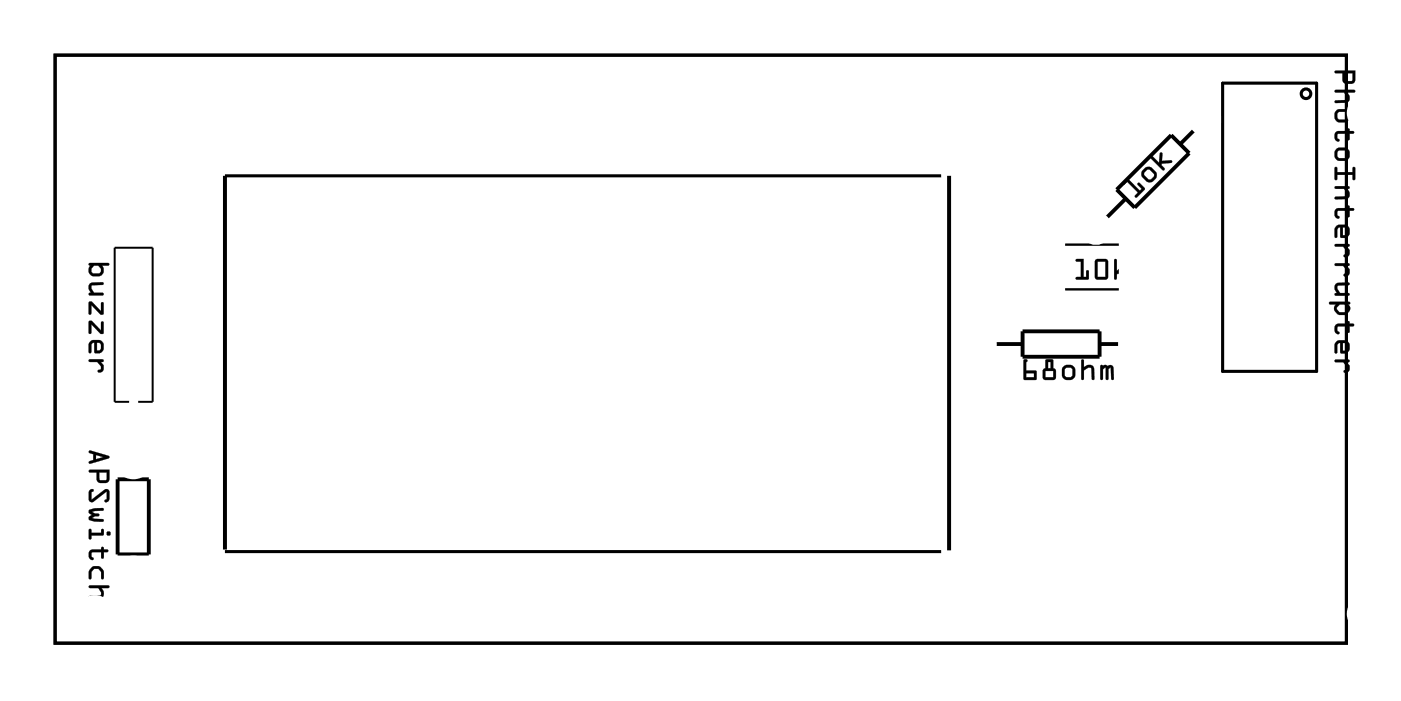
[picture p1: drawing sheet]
<svg xmlns="http://www.w3.org/2000/svg" width="92mm" height="46mm" viewBox="0 0 92 46" stroke-linecap="round" stroke-linejoin="round" font-family="sans-serif">
<g fill="none" stroke="#000" stroke-width=".2">
<path d="M3.6 3.6h85.2v38.8h-85.2zM80.7 5.5h6.2v19h-6.2z"/>
<circle cx="86.2" cy="6.2" r=".32"/>
</g>
<g fill="#000">
<path d="M68.8 16.1h.9v3.1h-.9zM74.4 16.1h.8v3.1h-.8z"/>
<path d="M3.6 3.6h85.2v38.8h-85.2zM3.6 3.6v38.8h85.2v-38.8z"/>
<path d="M5.9 17.4l1.2-.1 .1 .1-.1 .1h-.4l.1 .4-.2 .3h-.5l-.2-.2v-.3l.1-.2h-.1zM6.2 17.5l-.2 .2v.2l.2 .1h.4l.1-.3-.2-.2zM5.9 18.7l.2-.1h.7v.2h-.7l-.1 .1 .2 .4h.6v.2h-.9v-.2h.1l-.2-.3zM5.9 19.9h.2l.6 .6v-.5l.1-.1v.8h-.2l-.6-.6v.6h-.1zM5.9 21.2h.2l.6 .6v-.6h.1v.8h-.2l-.6-.6v.6h-.1zM6 22.5l.2-.1 .5 .1 .1 .2v.4l-.2 .2h-.4v-.7h-.1l-.1 .1v.5l-.1 .1-.1-.6zM6.4 22.6v.5h.2l.1-.4-.1-.1zM5.9 23.7h.9v.1l-.2 .1 .2 .2a.33 .33 0 0 1 0 .3 .33 .33 0 0 1-.3 .2 .12 .12 0 0 1 0-.2 .12 .12 0 0 1 .1 0l.1-.2-.3-.3h-.5z"/>
<path d="M5.9 17.4l1.2-.1a.1 .1 0 0 1 .1 .1 .1 .1 0 0 1-.1 .1h-.4l.1 .4-.2 .3h-.5l-.2-.2-.1-.3 .2-.2h-.2zM5.9 17.4v.1h.1l-.1 .2v.3l.2 .2h.5l.2-.3-.1-.4h.4l.1-.1-.1-.1zM6.2 17.5l-.2 .2 .1 .3h.4h.1l.1-.3-.2-.2zM6.2 17.5h.3l.2 .2-.1 .3h-.4h-.2v-.3zM5.9 18.7l.9-.1a.09 .09 0 0 1 0 .1 .09 .09 0 0 1 0 .1h-.7l-.1 .2 .2 .3h.6a.1 .1 0 0 1 0 .1 .1 .1 0 0 1 0 .1h-.9a.1 .1 0 0 1-.1-.1 .11 .11 0 0 1 .2-.1l-.2-.3zM5.9 18.7v.4l.1 .2h-.1v.1h.9v-.1h-.6l-.2-.4 .1-.1h.7v-.2h-.7zM5.9 19.9h.2l.6 .6v-.5a.1 .1 0 0 1 .1-.1 .1 .1 0 0 1 0 .1v.7h-.2l-.6-.6v.6a.1 .1 0 0 1-.1 .1 .1 .1 0 0 1-.1-.1zM5.9 19.9v.8h.1v-.6l.6 .6h.2v-.7h-.1v.5l-.6-.6zM5.9 21.2h.2l.6 .6v-.5a.1 .1 0 0 1 .1-.1 .1 .1 0 0 1 0 .1v.7h-.2l-.6-.6v.5a.1 .1 0 0 1-.1 .1 .1 .1 0 0 1-.1-.1zM5.9 21.2v.8h.1v-.6l.6 .6h.2v-.8h-.1v.6l-.6-.6zM6 22.5l.2-.1h.4l.2 .3v.3l-.1 .2-.4 .1-.1-.1v-.6h-.1l-.1 .1v.5a.1 .1 0 0 1-.1 .1 .1 .1 0 0 1-.1-.1v-.5zM6 22.5l-.1 .2v.6l.1-.1v-.5l.1-.1h.1l.1 .7h.3l.2-.2v-.4l-.1-.2-.5-.1zM6.4 22.6v.5h.2l.1-.4zM6.4 22.6h.2l.1 .1v.3l-.1 .1h-.2zM5.9 23.7h.9a.1 .1 0 0 1 0 .1 .1 .1 0 0 1 0 .1h-.2l.2 .2a.33 .33 0 0 1 0 .3 .33 .33 0 0 1-.3 .2 .14 .14 0 0 1 0-.2 .14 .14 0 0 1 .1-.1l.1-.1-.3-.3h-.5zM5.9 23.7v.1l.5 .1 .3 .3v.1l-.2 .2a.23 .23 0 0 0 .2 0 .23 .23 0 0 0 .1-.2v-.2l-.2-.2 .2-.1v-.1z"/>
<path d="M71 17.1h.5v1.2h.2l-.1-.4a.1 .1 0 0 1 .1-.1 .1 .1 0 0 1 .1 .1v.5h-.7a.1 .1 0 0 1-.1-.1 .1 .1 0 0 1 .1 0h.2v-1.1l-.3 .1zM71 17.1v.1h.3v1.1h-.3v.1h.8v-.6l-.1 .1v.4h-.2v-1.2zM72.3 17.1h.6l.2 .1v1.1l-.1 .1h-.6l-.2-.1zM72.3 17.1v1.2l.1 .1h.6l.1-.1v-1.1l-.2-.1zM72.4 17.2v1.1h.5v-1.1zM72.4 17.2h.5v1.1h-.5zM73.5 17.1h.2v.8l.4-.4a.1 .1 0 0 1 .2 0 .09 .09 0 0 1 0 .1l-.4 .3 .4 .4a.1 .1 0 0 1 .1 .1 .1 .1 0 0 1-.2 0l-.4-.4-.1 .1v.2a.1 .1 0 0 1-.1 .1 .1 .1 0 0 1-.1-.1zM73.5 17.1v1.3h.2v-.3l.1-.1 .5 .4v-.1l-.4-.4 .4-.4h-.2l-.4 .4v-.7z"/>
<path d="M71 17.1h.5v1.2h.2v-.4l.1-.1v.6h-.8v-.1h.3v-1.1h-.3zM72.3 17.1h.6l.2 .1v1.1l-.1 .1h-.6l-.2-.1zM72.4 17.2v1.1h.5v-1.1zM73.5 17.1l.2 .1v.7l.5-.5 .1 .1-.4 .4 .4 .4v.1l-.5-.4-.1 .1v.3h-.2z"/>
<path d="M74 12l.4-.3 .8 .9 .1-.2-.2-.2a.1 .1 0 0 1 0-.1 .1 .1 0 0 1 .1 0l.3 .3-.5 .6a.1 .1 0 0 1-.1 0 .1 .1 0 0 1 0-.1l.2-.2-.7-.7-.2 .2a.1 .1 0 0 1-.2 0 .1 .1 0 0 1 0-.2zM74.4 11.7l-.4 .4 .1 .1 .3-.2 .7 .7-.2 .2 .1 .1 .5-.6-.4-.3v.1l.2 .2-.1 .2zM75.3 11.5a.51 .51 0 0 1 1 0 .51 .51 0 0 1-1 0zM75.3 11.5a.5 .5 0 0 0 1 0 .5 .5 0 0 0-1 0zM75.7 11.2l-.2 .2v.1l.3 .3h.1l.2-.2v-.1l-.2-.3zM75.7 11.2h.2l.2 .3v.1l-.2 .2h-.1l-.3-.3v-.1zM75.8 10.2h.2l.5 .5v-.6a.09 .09 0 0 1 .1-.1 .09 .09 0 0 1 .1 .1v.5h.5a.1 .1 0 0 1 .1 0 .11 .11 0 0 1-.1 .2h-.6v.1l.2 .2a.1 .1 0 0 1 0 .1 .1 .1 0 0 1-.1 0l-.9-.8zM75.9 10.2v.2l.8 .8 .1-.1-.2-.2v-.1l.7-.1-.1-.1h-.6v-.5h-.1v.7l-.5-.6z"/>
<path d="M74.1 12l.3-.3 .8 .9 .1-.2-.3-.2 .1-.1 .4 .4-.6 .5v-.1l.2-.2-.7-.7-.3 .2-.1-.1zM75.3 11.5a.5 .5 0 0 1 1 0 .5 .5 0 0 1-1 0zM75.7 11.2l-.2 .2v.1l.3 .3h.1l.2-.2v-.1l-.2-.3zM75.8 10.2h.2l.5 .5v-.6h.1l.1 .5h.5l.1 .1-.7 .1v.1l.2 .2-.1 .1-.9-.8z"/>
<path d="M88.1 4.7h1.3v.7l-.2 .1h-.5l-.1-.1v-.6h-.5zM88.7 4.8l.1 .5h.4v-.5zM88.1 6h1.3v.1h-.5a.38 .38 0 0 1 .1 .4 .38 .38 0 0 1-.2 .3h-.7v-.2h.7l.1-.1-.2-.4h-.6zM88.1 7.7a.5 .5 0 0 1 .9 0 .5 .5 0 0 1-.9 0zM88.3 7.4l-.1 .3 .1 .2 .5-.1 .1-.3-.1-.1zM88.1 8.7l.8-.1v-.1l.1 .1 .3 .1v.1h-.3v.4h-.1v-.4h-.6l-.1 .3 .2 .1-.1 .1a.34 .34 0 0 1-.3-.2 .34 .34 0 0 1 .1-.4zM88.1 10.2a.5 .5 0 0 1 .9 0 .5 .5 0 0 1-.9 0zM88.3 9.9l-.1 .4 .1 .1h.5l.1-.3-.1-.2zM88.1 11l.1 .1v.3h1v-.3l.2-.1v.8h-.2v-.3h-1v.3l-.1 .1zM88.1 12.3h.9v.1l-.1 .1a.38 .38 0 0 1 .1 .3 .38 .38 0 0 1-.2 .3h-.7v-.1l.7-.1h.1l-.2-.4-.6-.1zM88.1 13.8l.8-.1v-.2l.1 .2 .3 .1v.1h-.3v.4h-.1v-.4h-.6l-.1 .3 .2 .1-.1 .1a.34 .34 0 0 1-.3-.2 .34 .34 0 0 1 .1-.4zM88.2 14.9l.2-.1 .5 .1 .1 .2v.4l-.2 .2h-.4v-.7h-.1l-.1 .1v.5l-.1 .1-.1-.6zM88.6 15v.5h.2l.1-.4-.1-.1zM88.1 16.1h.9v.1l-.2 .1 .2 .2a.33 .33 0 0 1 0 .3 .33 .33 0 0 1-.3 .1 .12 .12 0 0 1 0-.1 .12 .12 0 0 1 .1 0l.1-.2-.3-.3h-.5zM88.1 17.4h.9v.1h-.2l.2 .2a.33 .33 0 0 1 0 .4 .33 .33 0 0 1-.3 .1 .12 .12 0 0 1 0-.1 .12 .12 0 0 1 .1-.1l.1-.2-.3-.3h-.5zM88.1 18.7l.2-.1 .7 .1v.1h-.7l-.1 .1 .2 .4h.6v.2h-.9v-.2h.1l-.2-.3zM87.7 19.9h1.3a.09 .09 0 0 1 .1 .1 .11 .11 0 0 1-.2 .1l.2 .3-.3 .4a.54 .54 0 0 1-.8-.4l.1-.3h-.4zM88.4 20.1l-.2 .3 .2 .2h.3l.2-.2-.2-.3zM88.1 21.4l.8-.1v-.1l.1 .1 .3 .1v.1h-.3v.4h-.1v-.4h-.6l-.1 .3 .2 .1-.1 .1a.34 .34 0 0 1-.3-.2 .34 .34 0 0 1 .1-.4zM88.2 22.5l.2-.1 .5 .1 .1 .3v.3l-.2 .2h-.4v-.7h-.1l-.1 .1v.5l-.1 .1-.1-.6zM88.6 22.6v.5h.2l.1-.4-.1-.1zM88.1 23.7h.9v.2h-.2l.2 .2a.33 .33 0 0 1 0 .3 .33 .33 0 0 1-.3 .2 .12 .12 0 0 1 0-.2 .12 .12 0 0 1 .1 0l.1-.2-.3-.3h-.5z"/>
<path d="M88.1 4.7l1.3-.1v.8l-.2 .1h-.5l-.1-.1v-.6h-.5zM88.1 4.7v.1h.5v.6l.1 .1h.5l.2-.1v-.7zM88.7 4.8l.1 .5h.4v-.5zM88.7 4.8h.5v.5h-.4zM88.1 5.9h1.2a.1 .1 0 0 1 .1 .1 .1 .1 0 0 1-.1 .1h-.4a.39 .39 0 0 1-.1 .7h-.7a.09 .09 0 0 1-.1-.1 .09 .09 0 0 1 .1-.1h.7l.1-.2-.2-.3h-.6zM88.1 6v.1h.6l.2 .3-.1 .2h-.7v.2h.7a.32 .32 0 0 0 .2-.5l-.1-.2h.5v-.1zM88 7.7a.51 .51 0 0 1 1 0 .51 .51 0 0 1-1 0zM88.1 7.7a.49 .49 0 0 0 .9 0 .49 .49 0 0 0-.9 0zM88.3 7.4l-.1 .1 .1 .4 .5-.1 .1-.3-.1-.1zM88.3 7.4h.5l.1 .1-.1 .3-.5 .1-.1-.2zM88.1 8.7l.2-.1h.6a.1 .1 0 0 1 .1-.1 .1 .1 0 0 1 0 .1h.2a.1 .1 0 0 1 .1 .1 .1 .1 0 0 1-.1 .1h-.2v.4a.1 .1 0 0 1 0 .1 .1 .1 0 0 1-.1-.1v-.4h-.6l-.1 .3 .2 .1v.1a.21 .21 0 0 1-.3 0 .21 .21 0 0 1-.1-.2zM88.1 8.7a.38 .38 0 0 0 .2 .6l.1-.1-.2-.1 .1-.3h.6v.4h.1v-.4h.3v-.1l-.3-.1-.1-.1v.1zM88 10.2a.51 .51 0 0 1 1 0 .51 .51 0 0 1-1 0zM88.1 10.2a.49 .49 0 0 0 .9 0 .49 .49 0 0 0-.9 0zM88.3 9.9l-.1 .2 .1 .3h.5l.1-.3-.1-.2zM88.3 9.9h.5l.1 .2-.1 .3h-.5l-.1-.1zM88.1 11l.1 .1v.3h1v-.3a.1 .1 0 0 1 .1-.1 .1 .1 0 0 1 .1 .1v.7a.1 .1 0 0 1-.1 .1 .1 .1 0 0 1-.1-.1v-.3h-1v.3a.1 .1 0 0 1-.1 .1 .1 .1 0 0 1-.1-.1zM88.1 11v.9l.1-.1v-.3h1v.3h.2v-.8l-.2 .1v.3h-1v-.3zM88.1 12.3h.8a.1 .1 0 0 1 .1 .1 .1 .1 0 0 1-.1 .1 .39 .39 0 0 1-.1 .6l-.7 .1a.09 .09 0 0 1-.1-.1 .09 .09 0 0 1 .1-.1l.7-.1 .1-.2-.2-.2h-.6zM88.1 12.3v.1h.6l.2 .3-.1 .2-.7 .1v.1h.7a.32 .32 0 0 0 .2-.5l-.1-.2h.1v-.1zM88.1 13.8l.2-.1h.6v-.1a.1 .1 0 0 1 .1-.1 .1 .1 0 0 1 0 .1v.1h.2a.1 .1 0 0 1 .1 .1 .1 .1 0 0 1-.1 .1h-.2v.3a.1 .1 0 0 1 0 .1 .1 .1 0 0 1-.1-.1v-.3h-.6l-.1 .3 .2 .1v.1a.21 .21 0 0 1-.3 0 .21 .21 0 0 1-.1-.2zM88.1 13.8a.38 .38 0 0 0 .2 .6l.1-.1-.2-.1 .1-.3h.6v.4l.1-.1v-.3h.3v-.1l-.3-.1-.1-.1v.1zM88.2 14.9l.2-.1h.4l.2 .3v.3l-.1 .2-.4 .1-.1-.1v-.6h-.1l-.1 .1v.5a.1 .1 0 0 1-.1 .1 .1 .1 0 0 1-.1-.1v-.5zM88.2 14.9l-.1 .2v.6l.1-.1v-.5l.1-.1h.1v.7h.4l.2-.2v-.4l-.1-.2-.5-.1zM88.6 15v.5h.2l.1-.4zM88.6 15h.2l.1 .1v.3l-.1 .1h-.2zM88.1 16.1h.8a.1 .1 0 0 1 .1 .1 .1 .1 0 0 1-.1 .1h-.1l.2 .2a.33 .33 0 0 1 0 .3 .33 .33 0 0 1-.3 .2 .14 .14 0 0 1 0-.2 .14 .14 0 0 1 .1-.1l.1-.1-.3-.3h-.5zM88.1 16.1v.1l.5 .1 .3 .2v.2l-.2 .2a.23 .23 0 0 0 .2 0 .23 .23 0 0 0 .1-.2v-.2l-.2-.2 .2-.1v-.1zM88.1 17.4l.8-.1a.1 .1 0 0 1 .1 .1 .1 .1 0 0 1-.1 .1h-.1l.2 .2a.33 .33 0 0 1 0 .4 .33 .33 0 0 1-.3 .1 .14 .14 0 0 1 0-.2 .14 .14 0 0 1 .1 0l.1-.2-.3-.3h-.5zM88.1 17.4v.1h.5l.3 .3v.2l-.2 .2a.23 .23 0 0 0 .2 0 .23 .23 0 0 0 .1-.2v-.3l-.2-.2h.2v-.1zM88.1 18.7l.8-.1a.09 .09 0 0 1 .1 .1 .09 .09 0 0 1 0 .1h-.7l-.1 .2 .2 .3h.5a.1 .1 0 0 1 .1 .1 .1 .1 0 0 1-.1 .1h-.8a.1 .1 0 0 1-.1-.1 .11 .11 0 0 1 .2-.1l-.2-.3zM88.1 18.7v.4l.1 .2-.1 .1v.1h.9v-.2h-.6l-.2-.4 .1-.1h.7v-.1l-.7-.1zM87.7 19.9h1.3a.1 .1 0 0 1 .1 .1 .11 .11 0 0 1-.2 .1l.2 .1v.3l-.2 .2-.2 .1a.5 .5 0 0 1-.6-.3l-.1-.2 .1-.2h-.4zM87.7 19.9v.2h.5l-.2 .1v.2l.3 .3h.5l.2-.3 .1-.2-.2-.1 .2-.1-.1-.1zM88.4 20.1l-.2 .2 .2 .3h.3l.2-.2v-.1l-.2-.2zM88.3 20.1h.4l.2 .3-.2 .2h-.3l-.2-.2zM88.1 21.4l.2-.1h.6a.1 .1 0 0 1 .1-.1 .1 .1 0 0 1 0 .1h.2a.1 .1 0 0 1 .1 .1 .1 .1 0 0 1-.1 .1h-.2v.4a.1 .1 0 0 1 0 .1 .1 .1 0 0 1-.1-.1v-.4h-.6l-.1 .3 .2 .1v.1a.21 .21 0 0 1-.3 0 .21 .21 0 0 1-.1-.2zM88.1 21.4a.38 .38 0 0 0 .2 .6l.1-.1-.2-.1 .1-.3h.6v.4h.1v-.4h.3v-.1l-.3-.1-.1-.1v.1zM88.2 22.5l.2-.1h.4l.2 .4v.2l-.1 .2-.4 .1-.1-.1v-.6h-.1l-.1 .2v.4a.1 .1 0 0 1-.1 .1 .1 .1 0 0 1-.1-.1v-.5zM88.2 22.5l-.1 .2v.6l.1-.1v-.5l.1-.1h.1v.7h.4l.2-.2v-.3l-.1-.3-.5-.1zM88.6 22.6v.5h.2l.1-.4zM88.6 22.6h.2l.1 .1v.3l-.1 .1h-.2zM88.1 23.7h.8a.1 .1 0 0 1 .1 .1 .1 .1 0 0 1-.1 .1h-.1l.2 .2a.33 .33 0 0 1 0 .3 .33 .33 0 0 1-.3 .2 .14 .14 0 0 1 0-.2 .14 .14 0 0 1 .1-.1l.1-.1-.3-.3h-.5zM88.1 23.7v.2h.5l.3 .3v.1l-.2 .2a.23 .23 0 0 0 .2 0 .23 .23 0 0 0 .1-.2v-.2l-.2-.2 .2-.1v-.1z"/>
<path d="M5.9 29.7l1.3 .4v.1l-1.3 .4v-.2l.3-.1v-.4h-.3zM6.3 30v.3l.5-.2zM5.9 31h1.3v.7l-.1 .1h-.6l-.1-.1v-.6h-.5zM6.6 31.1v.5h.4v-.5zM5.9 32.3h.3l-.2 .2 .1 .4 .8-.6h.2l.1 .1v.6l-.1 .1h-.2l.1-.2v-.5l-.8 .7h-.2l-.1-.2zM5.9 33.6a.95 .95 0 0 1 .9-.1v.2h-.7l.5 .2-.5 .2 .7 .1v.1v.1a.95 .95 0 0 1-.9-.1v-.2l.2-.2-.2-.1zM5.9 34.9h.1v.2h.7v-.2h.1v.3l-.8 .1v.2l-.1 .1zM7 35.2a.15 .15 0 0 1 .3 0 .15 .15 0 0 1-.3 0zM5.9 36.3l.8-.1 .1-.1v.1l.3 .1v.1h-.3v.4h-.1v-.4h-.6l-.1 .3 .2 .1-.1 .1a.34 .34 0 0 1-.3-.2 .34 .34 0 0 1 .1-.4zM6 37.4a.51 .51 0 0 1 .8 .2v.6l-.1-.1v-.4l-.2-.2h-.3l-.1 .2-.1 .4-.1 .1v-.6zM5.9 38.6h1.3v.2h-.5a.38 .38 0 0 1 .2 .3 .38 .38 0 0 1-.3 .3h-.7v-.1h.7l.1-.1-.2-.4h-.6z"/>
<path d="M5.9 29.7l1.3 .3v.2l-1.3 .4v-.2l.3-.1v-.4h-.3zM5.9 29.7v.2h.3v.4l-.3 .1v.2l1.3-.4v-.1zM6.3 30v.3l.5-.2zM6.3 30l.5 .1-.5 .2zM5.9 31h1.3v.7l-.1 .1h-.6l-.1-.1v-.6h-.5zM5.9 31v.1h.5v.6l.1 .1h.6l.1-.1v-.7zM6.6 31.1v.5h.4v-.5zM6.5 31.1h.6l-.1 .5h-.4zM5.9 32.3l.2-.1a.13 .13 0 0 1 .1 .2 .13 .13 0 0 1-.2 .1l.1 .4 .8-.6a.21 .21 0 0 1 .3 .1v.6l-.2 .1a.13 .13 0 0 1-.1-.1 .13 .13 0 0 1 .1-.1v-.5l-.8 .7a.21 .21 0 0 1-.2 0 .21 .21 0 0 1-.2-.2zM5.9 32.3v.6l.2 .2 .9-.7 .1 .5-.2 .1 .2 .1 .1-.1v-.6a.2 .2 0 0 0-.3-.1l-.8 .6-.1-.4 .2-.2zM5.9 33.6l.3-.1h.6a.1 .1 0 0 1 .1 .1 .1 .1 0 0 1-.1 .1h-.7l.4 .1a.1 .1 0 0 1 .1 .1 .1 .1 0 0 1-.1 .1l-.4 .1 .7 .1a.1 .1 0 0 1 .1 .1 .1 .1 0 0 1-.1 .1l-.9-.1v-.2l.2-.2-.2-.1zM5.9 33.6v.2l.2 .1-.2 .2v.2l.3 .1h.6v-.2h-.8l.5-.3-.5-.2h.8v-.2h-.6zM5.9 34.9h.1v.2h.7v-.1a.1 .1 0 0 1 .1-.1 .1 .1 0 0 1 .1 .1l-.1 .3h-.8v.2a.1 .1 0 0 1-.1 .1 .1 .1 0 0 1-.1-.1zM5.9 34.9v.6h.1v-.2l.8-.1v-.3h-.1v.2h-.7v-.2zM7 35.2a.15 .15 0 0 1 .3 0 .15 .15 0 0 1-.3 0zM7 35.2a.15 .15 0 0 0 .3 0 .15 .15 0 0 0-.3 0zM5.9 36.3l.2-.1h.6v-.1a.1 .1 0 0 1 .1-.1 .1 .1 0 0 1 .1 .1l-.1 .1h.3a.1 .1 0 0 1 .1 .1 .1 .1 0 0 1-.1 .1h-.3l.1 .3a.1 .1 0 0 1-.1 .1 .1 .1 0 0 1-.1-.1v-.3h-.6l-.1 .3 .2 .1v.1a.21 .21 0 0 1-.3 0 .21 .21 0 0 1-.1-.2zM5.9 36.3a.38 .38 0 0 0 .2 .6l.1-.1-.2-.1 .1-.3h.6v.4h.1v-.1v-.3h.3v-.1l-.3-.1v-.1l-.1 .1zM6 37.4a.44 .44 0 0 1 .7 0l.2 .3v.4a.1 .1 0 0 1-.1 .1 .1 .1 0 0 1-.1-.1v-.4l-.2-.2h-.3l-.1 .2-.1 .4a.1 .1 0 0 1-.1 .1 .1 .1 0 0 1-.1-.1l.1-.5zM6 37.4l-.1 .2v.6l.1-.1v-.4l.2-.2h.3l.2 .2v.4l.1 .1v-.5l-.1-.3-.2-.1zM5.9 38.6h1.2a.1 .1 0 0 1 .1 .1 .1 .1 0 0 1-.1 .1h-.4a.39 .39 0 0 1-.1 .6l-.7 .1a.09 .09 0 0 1-.1-.1 .09 .09 0 0 1 .1-.1h.7l.1-.2-.2-.3h-.6zM5.9 38.6v.2h.6l.2 .3-.1 .2h-.7v.1h.7a.32 .32 0 0 0 .2-.5l-.1-.1h.5v-.2z"/>
<path d="M67.5 23.7h.2a.09 .09 0 0 1 .1 .1 .09 .09 0 0 1-.1 .1v.5l.7 .1-.1 .6-.8-.1zM67.6 23.7l-.1 1.3h.8l.1-.5-.7-.1v-.5l.1-.1zM67.7 24.6v.3h.5v-.3zM67.7 24.6h.5v.3h-.5zM69 23.7h.5v.6l.2 .2v.4l-.1 .1-.6 .1-.2-.2v-.4l.2-.2zM69 23.7v.6l-.2 .2v.4l.2 .1h.5l.2-.1v-.4l-.2-.2v-.6zM69 24.5v.4h.5v-.4zM69 24.4h.5v.5h-.5zM69.1 23.9v.4h.2v-.4zM69.1 23.9h.2v.4h-.2zM70 24.6a.51 .51 0 0 1 1 0 .51 .51 0 0 1-1 0zM70 24.6a.5 .5 0 0 0 1 0 .5 .5 0 0 0-1 0zM70.3 24.3v.5l.1 .1 .3-.1v-.5l-.3-.1zM70.3 24.3l.3-.1 .2 .1v.4l-.1 .2h-.3l-.1-.1zM71.4 23.7h.1v.5a.39 .39 0 0 1 .7 .1v.7a.09 .09 0 0 1-.1 .1 .09 .09 0 0 1-.1-.1v-.7l-.2-.1-.3 .2v.6a.1 .1 0 0 1-.1 .1 .1 .1 0 0 1-.1-.1zM71.4 23.7v1.3h.1v-.6l.3-.2 .2 .1v.7h.2v-.7a.32 .32 0 0 0-.5-.2l-.2 .1v-.5zM72.6 24.1l.3-.1 .2 .1a.21 .21 0 0 1 .2 0 .21 .21 0 0 1 .2 .2v.7a.1 .1 0 0 1-.1 .1 .1 .1 0 0 1-.1-.1l-.1-.8-.1 .1v.7a.1 .1 0 0 1-.1 .1 .1 .1 0 0 1-.1-.1v-.8l-.1 .1v.7a.1 .1 0 0 1-.1 .1 .1 .1 0 0 1-.1-.1zM72.6 24.1v.9h.2v-.7l.1-.1 .1 .8h.1v-.7l.2-.1v.8h.2l-.1-.7a.21 .21 0 0 0-.1-.2 .21 .21 0 0 0-.2 .1l-.2-.1z"/>
<path d="M67.5 23.7h.3l-.1 .2v.5l.7 .1-.1 .5h-.8zM67.7 24.6v.3h.5v-.3zM69 23.7h.5v.6l.2 .2v.4l-.1 .1-.6 .1-.2-.2v-.4l.2-.2zM69 24.5v.4h.5v-.4zM69.1 23.9v.4h.2v-.4zM70 24.6a.5 .5 0 0 1 1 0 .5 .5 0 0 1-1 0zM70.3 24.3v.5l.1 .1 .3-.1 .1-.1-.1-.4-.1-.1zM71.4 23.7h.1v.5a.38 .38 0 0 1 .4-.2 .38 .38 0 0 1 .3 .3v.7h-.2v-.7l-.1-.1-.4 .2v.6h-.1zM72.6 24.1h.8l.1 .9h-.2v-.8l-.2 .1v.7h-.1l-.1-.8-.1 .1v.7h-.2z"/>
</g>
<path d="M69.7 19.1h4.7M69.7 16.1h4.7" fill="none" stroke="#000" stroke-width=".15"/>
<path d="M74.3 13.1l-1.3 1.3M77.3 8.9l1.2 1.2-3.6 3.6-1.2-1.2zM78.8 8.6l-.9 .9M7.8 31.6h2v4.9h-2zM65.6 22.7h1.9M67.5 21.8h5v1.7h-5zM72.5 22.7h1.4" fill="none" stroke="#000" stroke-width=".25"/>
<path d="M8.5 26.5h-.9v-10.2h2.5v10.2h-1" fill="none" stroke="#000" stroke-width=".13"/>
<path d="M62.1 11.6h-47.3v24.6M62.6 11.6v24.7M14.8 36.4h47.3" fill="none" stroke="#000" stroke-width=".23"/>
<circle cx="6.3" cy="7.4" r="1.1" fill="#fff"/>
<circle cx="6.3" cy="7.4" r="1.1" fill="none" stroke="#fff" stroke-width=".25"/>
<circle cx="90.1" cy="40.5" r="1.1" fill="#fff"/>
<circle cx="90.1" cy="40.5" r="1.1" fill="none" stroke="#fff" stroke-width=".25"/>
<circle cx="6.3" cy="40.5" r="1.1" fill="#fff"/>
<circle cx="6.3" cy="40.5" r="1.1" fill="none" stroke="#fff" stroke-width=".25"/>
<circle cx="90.1" cy="7.4" r="1.1" fill="#fff"/>
<circle cx="90.1" cy="7.4" r="1.1" fill="none" stroke="#fff" stroke-width=".25"/>
<path d="M73.9 16h1.8v3.2h-1.8z" fill="#fff"/>
<path d="M73.9 16h1.8v3.2h-1.8z" fill="none" stroke="#fff" stroke-width=".25"/>
<path d="M68.3 16h1.8v3.2h-1.8z" fill="#fff"/>
<path d="M68.3 16h1.8v3.2h-1.8z" fill="none" stroke="#fff" stroke-width=".25"/>
<circle cx="64.7" cy="22.7" r=".7" fill="#fff"/>
<circle cx="64.7" cy="22.7" r=".7" fill="none" stroke="#fff" stroke-width=".76" stroke-linecap="butt"/>
<circle cx="74.8" cy="22.7" r=".7" fill="#fff"/>
<circle cx="74.8" cy="22.7" r=".7" fill="none" stroke="#fff" stroke-width=".76" stroke-linecap="butt"/>
<path d="M7.9 37h1.8v1.8h-1.8z" fill="#fff"/>
<path d="M7.9 37h1.8v1.8h-1.8z" fill="none" stroke="#fff" stroke-width=".76" stroke-linecap="butt"/>
<circle cx="8.8" cy="37.9" r=".91" fill="#fff"/>
<circle cx="8.8" cy="37.9" r=".91" fill="none" stroke="#fff" stroke-width=".76" stroke-linecap="butt"/>
<circle cx="8.8" cy="30.3" r=".91" fill="#fff"/>
<circle cx="8.8" cy="30.3" r=".91" fill="none" stroke="#fff" stroke-width=".76" stroke-linecap="butt"/>
<circle cx="72.3" cy="15.1" r=".7" fill="#fff"/>
<circle cx="72.3" cy="15.1" r=".7" fill="none" stroke="#fff" stroke-width=".76" stroke-linecap="butt"/>
<circle cx="79.5" cy="7.9" r=".7" fill="#fff"/>
<circle cx="79.5" cy="7.9" r=".7" fill="none" stroke="#fff" stroke-width=".76" stroke-linecap="butt"/>
<circle cx="85.1" cy="7.3" r=".48" fill="#fff"/>
<circle cx="85.1" cy="7.3" r=".48" fill="none" stroke="#fff" stroke-width=".51"/>
<path d="M84.5 6.7h1.2v1.2h-1.2zM84.7 7.3a.35 .35 0 0 0 .7 0 .35 .35 0 0 0-.7 0z" fill="#fff"/>
<g fill="none" stroke="#fff" stroke-width=".25">
<path d="M84.5 6.7h1.2v1.2h-1.2z"/>
<circle cx="85.1" cy="7.3" r=".35"/>
</g>
<circle cx="85.1" cy="22.7" r=".48" fill="#fff"/>
<circle cx="85.1" cy="22.7" r=".48" fill="none" stroke="#fff" stroke-width=".51"/>
<circle cx="82.5" cy="7.3" r=".48" fill="#fff"/>
<circle cx="82.5" cy="7.3" r=".48" fill="none" stroke="#fff" stroke-width=".51"/>
<circle cx="82.5" cy="22.7" r=".48" fill="#fff"/>
<circle cx="82.5" cy="22.7" r=".48" fill="none" stroke="#fff" stroke-width=".51"/>
<circle cx="85.1" cy="7.3" r=".48" fill="#fff"/>
<circle cx="85.1" cy="7.3" r=".48" fill="none" stroke="#fff" stroke-width=".51"/>
<path d="M84.5 6.7h1.2v1.2h-1.2zM84.7 7.3a.35 .35 0 0 0 .7 0 .35 .35 0 0 0-.7 0z" fill="#fff"/>
<g fill="none" stroke="#fff" stroke-width=".25">
<path d="M84.5 6.7h1.2v1.2h-1.2z"/>
<circle cx="85.1" cy="7.3" r=".35"/>
</g>
<circle cx="85.1" cy="22.7" r=".48" fill="#fff"/>
<circle cx="85.1" cy="22.7" r=".48" fill="none" stroke="#fff" stroke-width=".51"/>
<circle cx="82.5" cy="7.3" r=".48" fill="#fff"/>
<circle cx="82.5" cy="7.3" r=".48" fill="none" stroke="#fff" stroke-width=".51"/>
<circle cx="82.5" cy="22.7" r=".48" fill="#fff"/>
<circle cx="82.5" cy="22.7" r=".48" fill="none" stroke="#fff" stroke-width=".51"/>
<circle cx="8.8" cy="25.2" r=".56" fill="#fff"/>
<circle cx="8.8" cy="25.2" r=".56" fill="none" stroke="#fff" stroke-width=".66" stroke-linecap="butt"/>
<circle cx="8.8" cy="17.6" r=".56" fill="#fff"/>
<circle cx="8.8" cy="17.6" r=".56" fill="none" stroke="#fff" stroke-width=".66" stroke-linecap="butt"/>
<circle cx="21.5" cy="12.5" r=".35" fill="#fff"/>
<circle cx="21.5" cy="12.5" r=".35" fill="none" stroke="#fff" stroke-width=".55"/>
<circle cx="24" cy="12.5" r=".35" fill="#fff"/>
<circle cx="24" cy="12.5" r=".35" fill="none" stroke="#fff" stroke-width=".55"/>
<circle cx="31.7" cy="12.5" r=".35" fill="#fff"/>
<circle cx="31.7" cy="12.5" r=".35" fill="none" stroke="#fff" stroke-width=".55"/>
<circle cx="34.2" cy="12.5" r=".35" fill="#fff"/>
<circle cx="34.2" cy="12.5" r=".35" fill="none" stroke="#fff" stroke-width=".55"/>
<circle cx="57.1" cy="12.5" r=".35" fill="#fff"/>
<circle cx="57.1" cy="12.5" r=".35" fill="none" stroke="#fff" stroke-width=".55"/>
<circle cx="31.7" cy="35.4" r=".35" fill="#fff"/>
<circle cx="31.7" cy="35.4" r=".35" fill="none" stroke="#fff" stroke-width=".55"/>
<circle cx="41.8" cy="35.4" r=".35" fill="#fff"/>
<circle cx="41.8" cy="35.4" r=".35" fill="none" stroke="#fff" stroke-width=".55"/>
<circle cx="46.9" cy="35.4" r=".35" fill="#fff"/>
<circle cx="46.9" cy="35.4" r=".35" fill="none" stroke="#fff" stroke-width=".55"/>
<circle cx="52" cy="35.4" r=".35" fill="#fff"/>
<circle cx="52" cy="35.4" r=".35" fill="none" stroke="#fff" stroke-width=".55"/>
<circle cx="54.5" cy="35.4" r=".35" fill="#fff"/>
<circle cx="54.5" cy="35.4" r=".35" fill="none" stroke="#fff" stroke-width=".55"/>
<circle cx="34.2" cy="12.5" r=".35" fill="#fff"/>
<circle cx="34.2" cy="12.5" r=".35" fill="none" stroke="#fff" stroke-width=".55"/>
<circle cx="52" cy="35.4" r=".45" fill="#fff"/>
<circle cx="52" cy="35.4" r=".45" fill="none" stroke="#fff" stroke-width=".58"/>
<circle cx="57" cy="12.6" r=".45" fill="#fff"/>
<circle cx="57" cy="12.6" r=".45" fill="none" stroke="#fff" stroke-width=".58"/>
<circle cx="54.5" cy="12.6" r=".45" fill="#fff"/>
<circle cx="54.5" cy="12.6" r=".45" fill="none" stroke="#fff" stroke-width=".58"/>
<circle cx="52" cy="12.6" r=".45" fill="#fff"/>
<circle cx="52" cy="12.6" r=".45" fill="none" stroke="#fff" stroke-width=".58"/>
<circle cx="49.4" cy="12.6" r=".45" fill="#fff"/>
<circle cx="49.4" cy="12.6" r=".45" fill="none" stroke="#fff" stroke-width=".58"/>
<circle cx="46.9" cy="12.6" r=".45" fill="#fff"/>
<circle cx="46.9" cy="12.6" r=".45" fill="none" stroke="#fff" stroke-width=".58"/>
<circle cx="54.5" cy="35.4" r=".45" fill="#fff"/>
<circle cx="54.5" cy="35.4" r=".45" fill="none" stroke="#fff" stroke-width=".58"/>
<circle cx="57" cy="35.4" r=".45" fill="#fff"/>
<circle cx="57" cy="35.4" r=".45" fill="none" stroke="#fff" stroke-width=".58"/>
<circle cx="49.4" cy="35.4" r=".45" fill="#fff"/>
<circle cx="49.4" cy="35.4" r=".45" fill="none" stroke="#fff" stroke-width=".58"/>
<circle cx="44.4" cy="12.6" r=".45" fill="#fff"/>
<circle cx="44.4" cy="12.6" r=".45" fill="none" stroke="#fff" stroke-width=".58"/>
<circle cx="41.8" cy="12.6" r=".45" fill="#fff"/>
<circle cx="41.8" cy="12.6" r=".45" fill="none" stroke="#fff" stroke-width=".58"/>
<circle cx="39.3" cy="12.6" r=".45" fill="#fff"/>
<circle cx="39.3" cy="12.6" r=".45" fill="none" stroke="#fff" stroke-width=".58"/>
<circle cx="36.8" cy="12.6" r=".45" fill="#fff"/>
<circle cx="36.8" cy="12.6" r=".45" fill="none" stroke="#fff" stroke-width=".58"/>
<circle cx="34.2" cy="12.6" r=".45" fill="#fff"/>
<circle cx="34.2" cy="12.6" r=".45" fill="none" stroke="#fff" stroke-width=".58"/>
<circle cx="31.7" cy="12.6" r=".45" fill="#fff"/>
<circle cx="31.7" cy="12.6" r=".45" fill="none" stroke="#fff" stroke-width=".58"/>
<circle cx="29.1" cy="12.6" r=".45" fill="#fff"/>
<circle cx="29.1" cy="12.6" r=".45" fill="none" stroke="#fff" stroke-width=".58"/>
<circle cx="26.6" cy="12.6" r=".45" fill="#fff"/>
<circle cx="26.6" cy="12.6" r=".45" fill="none" stroke="#fff" stroke-width=".58"/>
<circle cx="24.1" cy="12.6" r=".45" fill="#fff"/>
<circle cx="24.1" cy="12.6" r=".45" fill="none" stroke="#fff" stroke-width=".58"/>
<circle cx="21.5" cy="12.6" r=".45" fill="#fff"/>
<circle cx="21.5" cy="12.6" r=".45" fill="none" stroke="#fff" stroke-width=".58"/>
<circle cx="39.3" cy="35.4" r=".45" fill="#fff"/>
<circle cx="39.3" cy="35.4" r=".45" fill="none" stroke="#fff" stroke-width=".58"/>
<circle cx="36.8" cy="35.4" r=".45" fill="#fff"/>
<circle cx="36.8" cy="35.4" r=".45" fill="none" stroke="#fff" stroke-width=".58"/>
<circle cx="34.2" cy="35.4" r=".45" fill="#fff"/>
<circle cx="34.2" cy="35.4" r=".45" fill="none" stroke="#fff" stroke-width=".58"/>
<circle cx="31.7" cy="35.4" r=".45" fill="#fff"/>
<circle cx="31.7" cy="35.4" r=".45" fill="none" stroke="#fff" stroke-width=".58"/>
<circle cx="29.1" cy="35.4" r=".45" fill="#fff"/>
<circle cx="29.1" cy="35.4" r=".45" fill="none" stroke="#fff" stroke-width=".58"/>
<circle cx="26.6" cy="35.4" r=".45" fill="#fff"/>
<circle cx="26.6" cy="35.4" r=".45" fill="none" stroke="#fff" stroke-width=".58"/>
<circle cx="24.1" cy="35.4" r=".45" fill="#fff"/>
<circle cx="24.1" cy="35.4" r=".45" fill="none" stroke="#fff" stroke-width=".58"/>
<circle cx="21.5" cy="35.4" r=".45" fill="#fff"/>
<circle cx="21.5" cy="35.4" r=".45" fill="none" stroke="#fff" stroke-width=".58"/>
<circle cx="46.9" cy="35.4" r=".45" fill="#fff"/>
<circle cx="46.9" cy="35.4" r=".45" fill="none" stroke="#fff" stroke-width=".58"/>
<circle cx="44.4" cy="35.4" r=".45" fill="#fff"/>
<circle cx="44.4" cy="35.4" r=".45" fill="none" stroke="#fff" stroke-width=".58"/>
<circle cx="41.8" cy="35.4" r=".45" fill="#fff"/>
<circle cx="41.8" cy="35.4" r=".45" fill="none" stroke="#fff" stroke-width=".58"/>
<circle cx="66.6" cy="26" r=".35" fill="#fff"/>
<circle cx="66.6" cy="26" r=".35" fill="none" stroke="#fff" stroke-width=".55"/>
<circle cx="66.6" cy="28" r=".35" fill="#fff"/>
<circle cx="66.6" cy="28" r=".35" fill="none" stroke="#fff" stroke-width=".55"/>
<circle cx="66.6" cy="37" r=".35" fill="#fff"/>
<circle cx="66.6" cy="37" r=".35" fill="none" stroke="#fff" stroke-width=".55"/>
<circle cx="66.6" cy="39" r=".35" fill="#fff"/>
<circle cx="66.6" cy="39" r=".35" fill="none" stroke="#fff" stroke-width=".55"/>
<circle cx="69.6" cy="40" r=".35" fill="#fff"/>
<circle cx="69.6" cy="40" r=".35" fill="none" stroke="#fff" stroke-width=".55"/>
<circle cx="72.6" cy="40" r=".35" fill="#fff"/>
<circle cx="72.6" cy="40" r=".35" fill="none" stroke="#fff" stroke-width=".55"/>
<circle cx="17.6" cy="9" r=".35" fill="#fff"/>
<circle cx="17.6" cy="9" r=".35" fill="none" stroke="#fff" stroke-width=".55"/>
<circle cx="20.6" cy="9" r=".35" fill="#fff"/>
<circle cx="20.6" cy="9" r=".35" fill="none" stroke="#fff" stroke-width=".55"/>
<circle cx="23.6" cy="9" r=".35" fill="#fff"/>
<circle cx="23.6" cy="9" r=".35" fill="none" stroke="#fff" stroke-width=".55"/>
<circle cx="14.6" cy="9" r=".35" fill="#fff"/>
<circle cx="14.6" cy="9" r=".35" fill="none" stroke="#fff" stroke-width=".55"/>
</svg>
